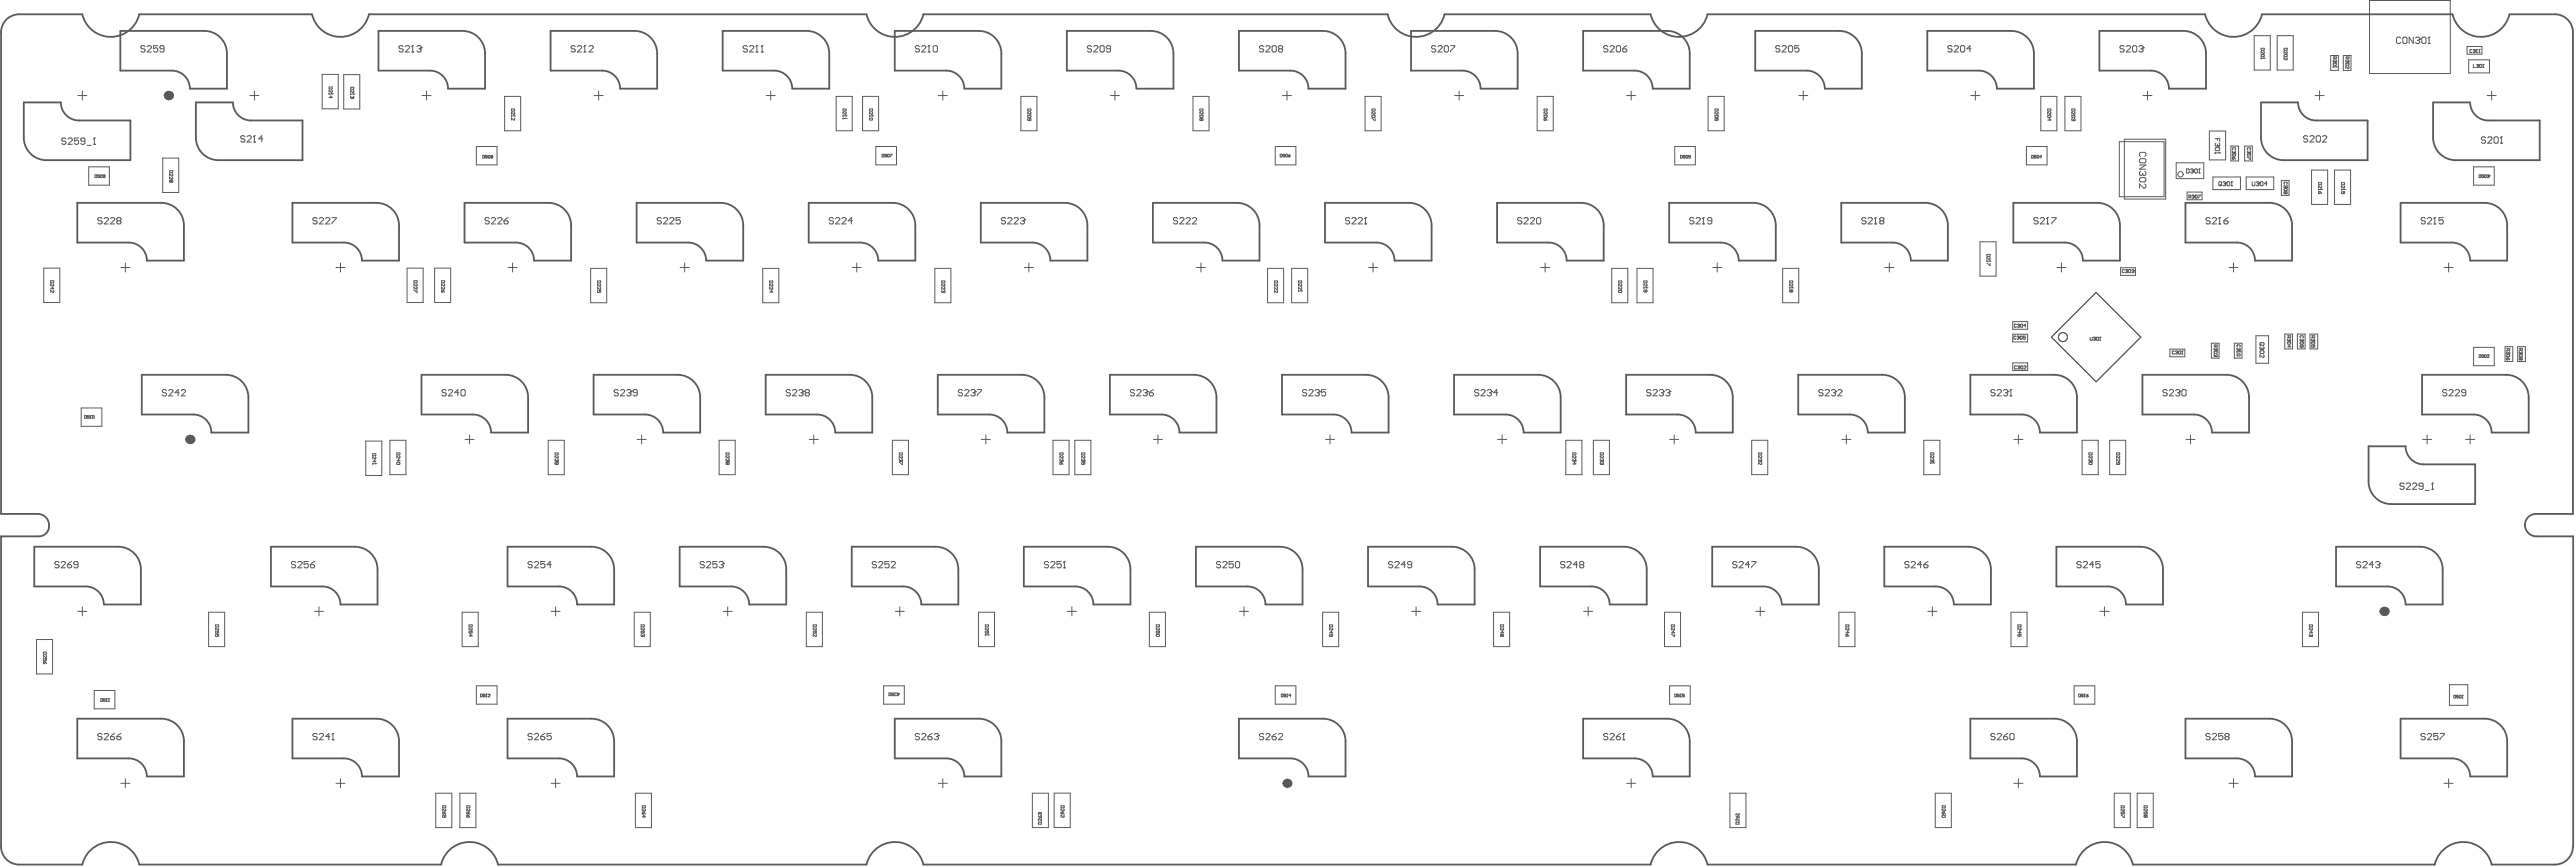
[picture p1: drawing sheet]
<svg xmlns="http://www.w3.org/2000/svg" width="949mm" height="320mm" viewBox="0 0 949 320" stroke-linecap="round" stroke-linejoin="round" font-family="sans-serif">
<g fill="none" stroke="#5a5a5a" stroke-width=".67">
<path d="M44.3 11.4h31a8.3 8.3 0 0 1 8.3 8.3v13h-13.6a6.7 6.7 0 0 0-6.7-6.7h-19zM139.5 11.4h30.9a8.3 8.3 0 0 1 8.4 8.3v13h-13.7a6.7 6.7 0 0 0-6.6-6.7h-19zM202.9 11.4h31a8.3 8.3 0 0 1 8.3 8.3v13h-13.7a6.7 6.7 0 0 0-6.6-6.7h-19zM266.3 11.4h31a8.3 8.3 0 0 1 8.3 8.3v13h-13.6a6.7 6.7 0 0 0-6.7-6.7h-19zM329.7 11.4h31a8.3 8.3 0 0 1 8.3 8.3v13h-13.6a6.7 6.7 0 0 0-6.7-6.7h-19zM393.2 11.4h30.9a8.3 8.3 0 0 1 8.3 8.3v13h-13.6a6.7 6.7 0 0 0-6.7-6.7h-18.9zM456.6 11.4h30.9a8.3 8.3 0 0 1 8.4 8.3v13h-13.7a6.7 6.7 0 0 0-6.6-6.7h-19zM520 11.4h31a8.3 8.3 0 0 1 8.3 8.3v13h-13.7a6.7 6.7 0 0 0-6.6-6.7h-19zM583.4 11.4h31a8.3 8.3 0 0 1 8.3 8.3v13h-13.6a6.7 6.7 0 0 0-6.7-6.7h-19zM646.8 11.4h31a8.3 8.3 0 0 1 8.3 8.3v13h-13.6a6.7 6.7 0 0 0-6.7-6.7h-19zM710.3 11.4h30.9a8.3 8.3 0 0 1 8.4 8.3v13h-13.7a6.7 6.7 0 0 0-6.7-6.7h-18.9zM773.7 11.4h31a8.3 8.3 0 0 1 8.3 8.3v13h-13.7a6.7 6.7 0 0 0-6.6-6.7h-19z"/>
<path d="M924.8 5.3a10.8 10.8 0 0 1-10.5 8.3 10.8 10.8 0 0 1-10.5-8.3h-70.2a10.8 10.8 0 0 1-10.5 8.3 10.8 10.8 0 0 1-10.5-8.3h-183.3a10.8 10.8 0 0 1-10.5 8.3 10.8 10.8 0 0 1-10.5-8.3h-76a10.8 10.8 0 0 1-10.4 8.3 10.8 10.8 0 0 1-10.5-8.3h-171.1a10.8 10.8 0 0 1-10.5 8.3 10.8 10.8 0 0 1-10.5-8.3h-183.3a10.8 10.8 0 0 1-10.5 8.3 10.8 10.8 0 0 1-10.5-8.3h-63.7a10.8 10.8 0 0 1-10.5 8.3 10.8 10.8 0 0 1-10.5-8.3h-23.3a6.7 6.7 0 0 0-6.6 6.6v177.5h13.5a4.1 4.1 0 0 1 4.2 4 4.1 4.1 0 0 1-3.8 4.3h-14M924.9 5.3h16.6a6.7 6.7 0 0 1 6.7 6.6v177.5h-13.6a4.1 4.1 0 0 0-4.1 4.3 4.1 4.1 0 0 0 4.2 4h13.6v114.3a6.8 6.8 0 0 1-6.8 6.7h-23.3a10.8 10.8 0 0 0-10.4-8.3 10.8 10.8 0 0 0-10.5 8.3h-111.3a10.8 10.8 0 0 0-10.5-8.3 10.8 10.8 0 0 0-10.4 8.3h-135.8a10.8 10.8 0 0 0-10.5-8.3 10.8 10.8 0 0 0-10.5 8.3h-268a10.8 10.8 0 0 0-10.5-8.3 10.8 10.8 0 0 0-10.5 8.3h-135.8a10.8 10.8 0 0 0-10.5-8.3 10.8 10.8 0 0 0-10.4 8.3h-111.3a10.8 10.8 0 0 0-10.5-8.3 10.8 10.8 0 0 0-10.5 8.3h-23.3a6.7 6.7 0 0 1-6.6-6.6v-114.3M8.8 37.8h13.6a6.7 6.7 0 0 0 6.7 6.6h19v14.7h-31a8.3 8.3 0 0 1-8.3-8.4zM72.2 37.8h13.6a6.7 6.7 0 0 0 6.7 6.6h19v14.7h-31a8.3 8.3 0 0 1-8.3-8.4zM833.2 37.8h13.7a6.7 6.7 0 0 0 6.6 6.6h19v14.7h-30.9a8.3 8.3 0 0 1-8.4-8.4zM896.7 37.8h13.6a6.7 6.7 0 0 0 6.7 6.6h18.9v14.7h-30.9a8.3 8.3 0 0 1-8.3-8.4zM28.5 74.8h31a8.3 8.3 0 0 1 8.3 8.3v13h-13.7a6.7 6.7 0 0 0-6.6-6.7h-19zM107.8 74.8h30.9a8.3 8.3 0 0 1 8.4 8.3v13h-13.7a6.7 6.7 0 0 0-6.7-6.7h-18.9zM171.2 74.8h31a8.3 8.3 0 0 1 8.3 8.3v13h-13.7a6.7 6.7 0 0 0-6.6-6.7h-19zM234.6 74.8h31a8.3 8.3 0 0 1 8.3 8.3v13h-13.7a6.7 6.7 0 0 0-6.6-6.7h-19zM298 74.8h31a8.3 8.3 0 0 1 8.3 8.3v13h-13.6a6.7 6.7 0 0 0-6.7-6.7h-19zM361.5 74.8h30.9a8.3 8.3 0 0 1 8.3 8.3v13h-13.6a6.7 6.7 0 0 0-6.7-6.7h-18.9z"/>
<path d="M424.9 74.8h30.9a8.3 8.3 0 0 1 8.4 8.3v13h-13.7a6.7 6.7 0 0 0-6.7-6.7h-18.9zM488.3 74.8h31a8.3 8.3 0 0 1 8.3 8.3v13h-13.7a6.7 6.7 0 0 0-6.6-6.7h-19zM551.7 74.8h31a8.3 8.3 0 0 1 8.3 8.3v13h-13.6a6.7 6.7 0 0 0-6.7-6.7h-19zM615.1 74.8h31a8.3 8.3 0 0 1 8.3 8.3v13h-13.6a6.7 6.7 0 0 0-6.7-6.7h-19zM678.6 74.8h30.9a8.3 8.3 0 0 1 8.3 8.3v13h-13.6a6.7 6.7 0 0 0-6.7-6.7h-18.9zM742 74.8h30.9a8.3 8.3 0 0 1 8.4 8.3v13h-13.7a6.7 6.7 0 0 0-6.6-6.7h-19zM805.4 74.8h31a8.3 8.3 0 0 1 8.3 8.3v13h-13.7a6.7 6.7 0 0 0-6.6-6.7h-19zM884.7 74.8h30.9a8.3 8.3 0 0 1 8.4 8.3v13h-13.7a6.7 6.7 0 0 0-6.6-6.7h-19zM52.3 138.2h30.9a8.3 8.3 0 0 1 8.3 8.3v13h-13.6a6.7 6.7 0 0 0-6.7-6.7h-18.9zM155.3 138.2h31a8.3 8.3 0 0 1 8.3 8.3v13h-13.6a6.7 6.7 0 0 0-6.7-6.7h-19zM218.8 138.2h30.9a8.3 8.3 0 0 1 8.3 8.3v13h-13.6a6.7 6.7 0 0 0-6.7-6.7h-18.9zM282.2 138.2h30.9a8.3 8.3 0 0 1 8.4 8.3v13h-13.7a6.7 6.7 0 0 0-6.6-6.7h-19z"/>
<path d="M345.6 138.2h31a8.3 8.3 0 0 1 8.3 8.3v13h-13.7a6.7 6.7 0 0 0-6.6-6.7h-19zM409 138.2h31a8.3 8.3 0 0 1 8.3 8.3v13h-13.6a6.7 6.7 0 0 0-6.7-6.7h-19zM472.4 138.2h31a8.3 8.3 0 0 1 8.3 8.3v13h-13.6a6.7 6.7 0 0 0-6.7-6.7h-19zM535.9 138.2h30.9a8.3 8.3 0 0 1 8.3 8.3v13h-13.6a6.7 6.7 0 0 0-6.7-6.7h-18.9zM599.3 138.2h30.9a8.3 8.3 0 0 1 8.4 8.3v13h-13.7a6.7 6.7 0 0 0-6.6-6.7h-19zM662.7 138.2h31a8.3 8.3 0 0 1 8.3 8.3v13h-13.7a6.7 6.7 0 0 0-6.6-6.7h-19zM726.1 138.2h31a8.3 8.3 0 0 1 8.3 8.3v13h-13.6a6.7 6.7 0 0 0-6.7-6.7h-19zM789.5 138.2h31a8.3 8.3 0 0 1 8.3 8.3v13h-13.6a6.7 6.7 0 0 0-6.7-6.7h-19zM892.6 138.2h31a8.3 8.3 0 0 1 8.3 8.3v13h-13.7a6.7 6.7 0 0 0-6.6-6.7h-19zM872.9 164.5h13.6a6.7 6.7 0 0 0 6.7 6.7h19v14.6h-31a8.3 8.3 0 0 1-8.3-8.3zM12.6 201.6h31a8.3 8.3 0 0 1 8.3 8.3v13h-13.6a6.7 6.7 0 0 0-6.7-6.7h-19zM99.8 201.6h31a8.3 8.3 0 0 1 8.3 8.3v13h-13.6a6.7 6.7 0 0 0-6.7-6.7h-19z"/>
<path d="M187 201.6h31a8.3 8.3 0 0 1 8.3 8.3v13h-13.6a6.7 6.7 0 0 0-6.7-6.7h-19zM250.5 201.6h30.9a8.3 8.3 0 0 1 8.4 8.3v13h-13.7a6.7 6.7 0 0 0-6.7-6.7h-18.9zM313.9 201.6h30.9a8.3 8.3 0 0 1 8.4 8.3v13h-13.7a6.7 6.7 0 0 0-6.6-6.7h-19zM377.3 201.6h31a8.3 8.3 0 0 1 8.3 8.3v13h-13.7a6.7 6.7 0 0 0-6.6-6.7h-19zM440.7 201.6h31a8.3 8.3 0 0 1 8.3 8.3v13h-13.6a6.7 6.7 0 0 0-6.7-6.7h-19zM504.2 201.6h30.9a8.3 8.3 0 0 1 8.3 8.3v13h-13.6a6.7 6.7 0 0 0-6.7-6.7h-18.9zM567.6 201.6h30.9a8.3 8.3 0 0 1 8.4 8.3v13h-13.7a6.7 6.7 0 0 0-6.7-6.7h-18.9zM631 201.6h31a8.3 8.3 0 0 1 8.3 8.3v13h-13.7a6.7 6.7 0 0 0-6.6-6.7h-19zM694.4 201.6h31a8.3 8.3 0 0 1 8.3 8.3v13h-13.7a6.7 6.7 0 0 0-6.6-6.7h-19zM757.8 201.6h31a8.3 8.3 0 0 1 8.3 8.3v13h-13.6a6.7 6.7 0 0 0-6.7-6.7h-19zM860.9 201.6h31a8.3 8.3 0 0 1 8.3 8.3v13h-13.7a6.7 6.7 0 0 0-6.6-6.7h-19zM28.5 264.9h31a8.3 8.3 0 0 1 8.3 8.4v12.9h-13.7a6.7 6.7 0 0 0-6.6-6.6h-19z"/>
<path d="M107.8 264.9h30.9a8.3 8.3 0 0 1 8.4 8.4v12.9h-13.7a6.7 6.7 0 0 0-6.7-6.6h-18.9zM187 264.9h31a8.3 8.3 0 0 1 8.3 8.4v12.9h-13.6a6.7 6.7 0 0 0-6.7-6.6h-19zM329.7 264.9h31a8.3 8.3 0 0 1 8.3 8.4v12.9h-13.6a6.7 6.7 0 0 0-6.7-6.6h-19zM456.6 264.9h30.9a8.3 8.3 0 0 1 8.4 8.4v12.9h-13.7a6.7 6.7 0 0 0-6.6-6.6h-19zM583.4 264.9h31a8.3 8.3 0 0 1 8.3 8.4v12.9h-13.6a6.7 6.7 0 0 0-6.7-6.6h-19zM726.1 264.9h31a8.3 8.3 0 0 1 8.3 8.4v12.9h-13.6a6.7 6.7 0 0 0-6.7-6.6h-19zM805.4 264.9h31a8.3 8.3 0 0 1 8.3 8.4v12.9h-13.7a6.7 6.7 0 0 0-6.6-6.6h-19zM884.7 264.9h30.9a8.3 8.3 0 0 1 8.4 8.4v12.9h-13.7a6.7 6.7 0 0 0-6.6-6.6h-19z"/>
</g>
<g fill="none" stroke="#5a5a5a" stroke-width=".37">
<path d="M53.5 17.2l-.4-.4h-.8l-.4 .4 .4 .8h.8l.4 .4-.4 .8h-.8l-.4-.4M54.2 17.2l.4-.4h.8l.4 .4v.4l-1.6 1.6h1.6M58.1 16.8h-1.5v1.2l.7-.4 .8 .4v.8l-.4 .4h-.7l-.4-.4M60.5 18h-1.2l-.4-.4 .4-.8h.8l.4 .4v1.6l-.4 .4h-.8l-.4-.4M148.6 17.2l-.4-.4h-.8l-.4 .8 .4 .4h.8l.4 .8-.4 .4h-.8l-.4-.4M149.4 17.2l.4-.4h.7l.4 .4v.4l-1.5 1.6h1.5M151.7 19.2h.8M152.1 16.8h.1M152.1 16.8v2.4M152.1 16.8l-.4 .4M153.6 17.2l.4-.4h.8l.4 .8M154.4 18h.4"/>
<path d="M154.8 18l.4 .4-.4 .8h-.8l-.4-.4M155.2 17.6h.1M155.2 17.6l-.4 .4M212 17.2l-.4-.4h-.8l-.3 .4 .3 .8h.8l.4 .4-.4 .8h-.8l-.3-.4M212.8 17.2l.4-.4h.8l.3 .4v.4l-1.5 1.6h1.5M215.1 19.2h.8M215.5 16.8h.1M215.5 16.8v2.4M215.5 16.8l-.4 .4M217.1 17.2l.3-.4h.8l.4 .4v.4l-1.5 1.6h1.5M275.4 17.2l-.4-.4h-.7l-.4 .8 .4 .4h.7l.4 .8-.4 .4h-.7l-.4-.4M276.2 17.2l.4-.4h.8l.4 .4v.4l-1.6 1.6h1.6"/>
<path d="M278.5 19.2h.8M278.9 16.8h.1M278.9 16.8v2.4M278.9 16.8l-.4 .4M280.5 19.2h.8M280.9 16.8h.1M280.9 16.8l-.4 .4M280.9 16.8v2.4M338.9 17.2l-.4-.4h-.8l-.4 .4 .4 .8h.8l.4 .4-.4 .8h-.8l-.4-.4M339.6 17.2l.4-.4h.8l.4 .4v.4l-1.6 1.6h1.6M342 19.2h.7M342.4 16.8h.1"/>
<path d="M342.4 16.8v2.4M342.4 16.8l-.4 .4M344.3 16.8h.8l.4 .4v1.6l-.4 .4h-.8l-.4-.4v-1.6zM402.3 17.2l-.4-.4h-.8l-.4 .4 .4 .8h.8l.4 .4-.4 .8h-.8l-.4-.4M403.1 17.2l.3-.4h.8l.4 .4v.4l-1.5 1.6h1.5M405.4 17.2l.4-.4h.7l.4 .4v1.6l-.4 .4h-.7l-.4-.4zM409.3 18h-1.2l-.4-.4 .4-.8h.8l.4 .4v1.6l-.4 .4h-.8l-.4-.4M465.7 17.2l-.4-.4h-.8l-.4 .4 .4 .8h.8l.4 .4-.4 .8h-.8l-.4-.4M466.5 17.2l.4-.4h.7l.4 .4v.4l-1.5 1.6h1.5M468.8 17.2l.4-.4h.8l.4 .4v1.6l-.4 .4h-.8l-.4-.4zM471.5 18l-.4-.4 .4-.8h.8l.4 .4-.4 .8M471.5 18h.8"/>
<path d="M471.5 18l-.4 .4 .4 .8h.8l.4-.4-.4-.8M529.1 17.2l-.4-.4h-.7l-.4 .8 .4 .4h.7l.4 .8-.4 .4h-.7l-.4-.4M529.9 17.2l.4-.4h.8l.3 .4v.4l-1.5 1.6h1.5M532.2 17.2l.4-.4h.8l.4 .4v1.6l-.4 .4h-.8l-.4-.4zM534.6 16.8h1.5v.4l-1.5 1.6v.4M592.5 17.2l-.3-.4h-.8l-.4 .8 .4 .4h.8l.3 .8-.3 .4h-.8l-.4-.4M593.3 17.2l.4-.4h.8l.4 .4v.4l-1.6 1.6h1.6M595.6 17.2l.4-.4h.8l.4 .4v1.6l-.4 .4h-.8l-.4-.4zM598 18h1.1l.4 .8-.4 .4h-.7l-.4-.4zM599.5 16.8l-1.5 1.2M656 17.2l-.4-.4h-.8l-.4 .8 .4 .4h.8l.4 .8-.4 .4h-.8l-.4-.4M656.7 17.2l.4-.4h.8l.4 .4v.4l-1.6 1.6h1.6"/>
<path d="M659.1 17.2l.4-.4h.7l.4 .4v1.6l-.4 .4h-.7l-.4-.4zM663 16.8h-1.6v1.2l.8-.4 .8 .4v.8l-.4 .4h-.8l-.4-.4M719.4 17.2l-.4-.4h-.8l-.4 .4 .4 .8h.8l.4 .4-.4 .8h-.8l-.4-.4M720.2 17.2l.3-.4h.8l.4 .4v.4l-1.5 1.6h1.5M722.5 17.2l.4-.4h.8l.3 .4v1.6l-.3 .4h-.8l-.4-.4zM726.4 18h-1.6l1.2-1.2v2.4M782.8 17.2l-.4-.4h-.8l-.4 .8 .4 .4h.8l.4 .8-.4 .4h-.8l-.4-.4M783.6 17.2l.4-.4h.7l.4 .4v.4l-1.5 1.6h1.5M785.9 17.2l.4-.4h.8l.4 .4v1.6l-.4 .4h-.8l-.4-.4zM788.2 17.2l.4-.4h.8l.4 .8M789 18h.4M789.4 18l.4 .4-.4 .8h-.8l-.4-.4"/>
<path d="M789.8 17.6h.1M789.8 17.6l-.4 .4M830.7 13.1h6v12.7h-6zM833.3 17.8h1.1v.6l-.9 .2zM834.2 19l.2 .2-.2 .5-.9-.7v.7M839.2 13.1h5.9v12.7h-5.9zM841.7 17.8h1.2v.6l-1 .2zM842.7 19l.2 .2-.2 .5-1-.7v.7M873.2 .2h29.8v26.9h-29.8zM884.7 14.1l-.4-.4h-.7l-.4 .4v1.5l.4 .4h.7l.4-.4M885.5 14.1l.4-.4h.8l.3 .4v1.5l-.3 .4h-.8l-.4-.4zM889.4 13.7v2.3l-1.6-2.3v2.3"/>
<path d="M890.2 14.1l.3-.4h.8l.4 .8M890.9 14.9h.4M891.3 14.9l.4 .3-.4 .8h-.8l-.3-.4M891.7 14.5h.1M891.7 14.5l-.4 .4M892.5 14.1l.4-.4h.8l.3 .4v1.5l-.3 .4h-.8l-.4-.4zM894.8 16h.8M895.2 13.7h.1M895.2 13.7v2.3M895.2 13.7l-.4 .4M909.2 17.1h5.5v2.9h-5.5zM911 18.4l-.2-.2-.6 .2v.8l.2 .2 .6-.2"/>
<path d="M911.4 18.4l.6-.2 .2 .4M911.8 18.8h.2M912 18.8l.2 .2-.2 .4-.6-.2M912.2 18.6h.1M912.2 18.6l-.2 .2M912.6 19.4h.3M912.8 18.2h.1M912.8 18.2v1.2M912.8 18.2l-.2 .2M913.5 19.4h.4M913.7 18.2h.1M913.7 18.2v1.2"/>
<path d="M913.7 18.2l-.2 .2M28.7 35.2h3.3M30.3 33.6v3.3M60.4 35.2h3.3M62.1 33.6v3.3M92.1 35.2h3.3M93.8 33.6v3.3M118.7 27.4h6v12.7h-6zM121.3 32.1h1.1v.6l-.9 .2zM121.3 34.4v.4M121.3 34.6h1.1M121.3 36h1.1l-.5-.6v.8"/>
<path d="M122.2 33.2l.2 .2-.2 .6-.9-.8v.8M122.2 34.4l.2 .2M122.4 34.6h.1M126.7 27.5h5.9v12.7h-5.9zM129.2 32.2h1.2v.5l-1 .2zM129.2 34.7h1.2M129.2 34.5v.4M129.4 35.5l-.2 .5 .2 .2 .4-.2M129.8 36l.2 .2M129.8 35.8v.2M130 36.2h.1M130.2 33.3l.2 .2-.2 .6-1-.8v.8"/>
<path d="M130.2 35.5l.2 .5-.4 .2M130.2 34.5l.2 .2M130.4 34.7h.1M155.5 35.2h3.4M157.2 33.6v3.3M186 35.5h5.9v12.7h-5.9zM218.9 35.2h3.4M220.6 33.6v3.3M282.4 35.2h3.3M284 33.6v3.3M308.1 35.5h6v12.7h-6zM317.9 35.5h5.9v12.7h-5.9z"/>
<path d="M345.8 35.2h3.3M347.4 33.6v3.3M376.2 35.5h5.9v12.7h-5.9zM409.2 35.2h3.3M410.9 33.6v3.3M439.6 35.5h6v12.7h-6zM472.6 35.2h3.4M474.3 33.6v3.3M503.1 35.5h5.9v12.7h-5.9zM536 35.2h3.4M537.7 33.6v3.3M566.5 35.5h5.9v12.7h-5.9z"/>
<path d="M599.5 35.2h3.3M601.1 33.6v3.3M629.5 35.5h5.9v12.7h-5.9zM662.9 35.2h3.3M664.6 33.6v3.3M726.3 35.2h3.3M728 33.6v3.3M752.1 35.5h5.9v12.7h-5.9zM761 35.5h5.9v12.7h-5.9zM789.7 35.2h3.4M791.4 33.6v3.3M833.3 21.3v.4"/>
<path d="M833.3 21.5h1.1M833.5 20.1h.7l.2 .6-.9 .2-.2-.2zM834.2 21.3l.2 .2M834.4 21.5h.1M841.9 20.1h.8l.2 .6-1 .2-.2-.2zM842.7 21.3l.2 .2-.2 .6-1-.8v.8M853.2 35.2h3.3M854.8 33.6v3.3M858.9 20.5h2.8v5.4h-2.8zM859.8 21h1.2v.6l-.6 .2-.2-.8M859.8 23.5l1-.2 .2 .6-1 .2zM859.8 24.5v.4"/>
<path d="M859.8 24.7h1.2M860 22.1l-.2 .6 .2 .2 .4-.2M860.2 21.4l-.4 .4M860.4 22.7l.2 .2M860.4 22.5v.2M860.6 22.9h.1M860.8 22.1l.2 .6-.4 .2M860.8 24.5l.2 .2M861 24.7h.1M863.6 20.5h2.8v5.4h-2.8zM864.5 21h1.2v.6l-.6 .2-.2-.8M864.5 23.5l1-.2 .2 .6-1 .2z"/>
<path d="M864.7 22.1l-.2 .6 .2 .2 .4-.2M864.9 21.4l-.4 .4M865.1 22.7l.2 .2M865.1 22.5v.2M865.3 22.9h.1M865.5 22.1l.2 .6-.4 .2M865.5 24.5l.2 .2-.2 .5-1-.7v.7M909.8 22.1h7.6v4.8h-7.6zM911.5 23.7v1.2h.8M912.7 23.9l.5-.2 .2 .4M913 24.3h.2M913.2 24.3l.2 .2-.2 .4-.5-.2"/>
<path d="M913.4 24.1h.1M913.4 24.1l-.2 .2M913.8 23.9l.2-.2 .6 .2-.2 1-.6-.2zM915 24.9h.4M915.2 23.7h.1M915.2 23.7v1.2M915.2 23.7l-.2 .2M916.6 35.2h3.3M918.2 33.6v3.3M24.3 51.3l-.4-.4h-.8l-.3 .8 .3 .3h.8l.4 .8-.4 .4h-.8l-.3-.4M25.1 51.3l.4-.4h.7l.4 .4v.4l-1.5 1.5h1.5M29 50.9h-1.6v1.1l.8-.3 .8 .3v.8l-.4 .4h-.8l-.4-.4"/>
<path d="M31.3 52h-1.2l-.4-.3 .4-.8h.8l.4 .4v1.5l-.4 .4h-.8l-.4-.4M32.1 53.6h1.5M34.4 53.2h.8M34.8 50.9h.1M34.8 50.9v2.3M34.8 50.9l-.4 .4M60 58.3h5.9v12.7h-5.9zM90.3 50.4l-.4-.4h-.8l-.4 .4 .4 .8h.8l.4 .4-.4 .8h-.8l-.4-.4M91 50.4l.4-.4h.8l.4 .4v.4l-1.6 1.6h1.6M93.4 52.4h.7M93.8 50h.1M93.8 50v2.4"/>
<path d="M93.8 50l-.4 .4M96.9 51.2h-1.6l1.2-1.2v2.4M175.6 54h7.6v6.8h-7.6zM177.9 57.3l.7 .1-.2 .9h-.5zM179.6 57.3h-.7v.5h.7l-.2 .5-.5-.2M179.9 57.4h.7l-.2 .9-.5-.2zM181.1 57.8v.5l.5-.2-.2-.3M181.1 57.8v-.5l.5 .1-.2 .4M181.1 57.8h.3M188.5 40.2h1.2v.6l-1 .2zM188.5 42.7h1.2M188.5 42.5v.4"/>
<path d="M189.5 41.4l.2 .1-.2 .6-1-.7v.7M189.5 43.5l.2 .2-.2 .6-1-.8v.8M189.5 42.5l.2 .2M189.7 42.7h.1M310.7 40.2h1.2v.6l-1 .2zM310.7 43.7h1.2M310.7 42.7h1.2M310.7 42.5v.4M310.7 43.5v.4M311.7 41.4l.2 .1-.2 .6-1-.7v.7M311.7 42.5l.2 .2M311.7 43.5l.2 .2"/>
<path d="M311.9 42.7h.1M311.9 43.7h.1M320.4 40.2h1.2v.6l-1 .2zM320.4 42.5v.4M320.4 42.7h1.2M320.6 43.5h.8l.2 .6-1 .2-.2-.2zM321.4 41.4l.2 .1-.2 .6-1-.7v.7M321.4 42.5l.2 .2M321.6 42.7h.1M322.8 54h7.6v6.8h-7.6zM325.1 56.9l.6 .1-.1 .9h-.5zM326.7 56.9h-.6v.5h.6l-.1 .5-.5-.2"/>
<path d="M327.1 57h.6l-.1 .9-.5-.2zM328.1 56.9h.6l-.6 1M378.8 40.2h1.1v.6l-.9 .2zM378.8 42.7l.9-.2 .2 .6-.9 .2zM379 43.7l-.2 .2 .2 .6h.7l.2-.6-.4-.2-.2 .8M379.7 41.4l.2 .1-.2 .6-.9-.7v.7M442.2 40.2h1.1v.6l-.9 .2zM442.2 42.7l.9-.2 .2 .6-.9 .2zM442.8 43.9l-.2-.2-.4 .2 .2 .6 .4-.2M442.8 43.9l.2-.2 .3 .2-.2 .6-.3-.2M442.8 43.9v.4M443.1 41.4l.2 .1-.2 .6-.9-.7v.7"/>
<path d="M470 54h7.6v6.8h-7.6zM471.8 56.9l.6 .1-.1 .9h-.5zM473.4 56.9h-.6v.5h.6l-.1 .5-.5-.2M473.8 57h.6l-.1 .9-.5-.2zM474.8 57.4h.5l.1 .3-.5 .2zM475.4 56.9l-.6 .5M505.6 40.2h1.2v.6l-1 .2zM505.6 43.7l1 .8h.2v-.8M505.6 42.7l1-.2 .2 .6-1 .2zM506.6 41.4l.2 .1-.2 .6-1-.7v.7M569 40.2h1.2v.6l-1 .2zM569 42.7l1-.2 .2 .6-1 .2z"/>
<path d="M569.2 43.7h.4l-.2 .8-.4-.2zM569.6 43.7l.6 .8M570 41.4l.2 .1-.2 .6-1-.7v.7M617.2 54h7.6v6.8h-7.6zM619.3 57.3l.7 .1-.2 .9h-.5zM621 57.3h-.7v.5h.7l-.2 .5-.5-.2M621.3 57.4h.7l-.2 .9-.5-.2zM623 57.3h-.7v.5l.5-.2 .2 .5h-.7M632 40.2h1.2v.6l-1 .2zM632 42.7l1-.2 .2 .6-1 .2zM632.2 43.7l-.2 .2 .2 .6 .6-.2-.2-.6h.6v.8M633 41.4l.2 .1-.2 .6-1-.7v.7"/>
<path d="M746.8 54h7.6v6.8h-7.6zM748.7 57.3l.7 .1-.2 .9h-.5zM750.4 57.3h-.7v.5h.7l-.2 .5-.5-.2M750.7 57.4h.7l-.2 .9-.5-.2zM752.4 57.8h-.7l.5-.5v1M754.6 40.2h1.2v.6l-1 .2zM754.6 42.7l1-.2 .2 .6-1 .2zM754.6 44.3h1.2l-.6-.6v.8M755.6 41.4l.2 .1-.2 .6-1-.7v.7M763.5 40.2h1.2v.6l-1 .2zM763.5 42.7l1-.2 .2 .6-1 .2zM763.7 43.7l-.2 .6 .2 .2 .4-.2"/>
<path d="M764.1 44.3l.2 .2M764.1 44.1v.2M764.3 44.5h.1M764.5 41.4l.2 .1-.2 .6-1-.7v.7M764.5 43.7l.2 .6-.4 .2M781 52.2h16.5v20.3h-16.5zM782.9 51.3h15.2v22.1h-15.2zM788.5 58.9l.3-.4h1.6l.4 .4v.8l-.4 .3h-1.6l-.3-.3zM788.8 57.7l-.3-.4v-.7l.3-.4h1.6l.4 .4v.7l-.4 .4M814.2 48.3h6v10.7h-6zM816.4 54.7l.2-.3h1.1l.3 .9-.3 .2h-1.1zM816.4 51.1h1.6v1.1"/>
<path d="M816.4 56.4h1.6M816.4 56.1v.5M816.6 52.8l-.2 .8 .2 .3 .6-.3M817.2 51.1v.5M817.2 53.3v.3M817.2 53.6l.3 .3M817.5 53.9h.1M817.7 52.8l.3 .8-.5 .3M817.7 56.1l.3 .3M818 56.4h.1M822.1 53.8h2.9v5.5h-2.9zM822.7 58.2l.6-.2v.5l-.4 .2z"/>
<path d="M822.9 55.3l-.2-.2 .2-.6h.8l.2 .2-.2 .6M822.9 56.8h.8l.2 .6-1 .2-.2-.2zM822.9 55.6l-.2 .6 .2 .2 .4-.2M823.3 56.2l.2 .2M823.3 56v.2M823.3 58l.6 .7M823.5 56.4h.1M823.7 55.6l.2 .6-.4 .2M827.2 53.8h2.8v5.5h-2.8zM828.2 58l1 .7h.2v-.7M828.4 56.8h.8l.2 .6-1 .2-.2-.2zM828.4 55.3l-.2-.2 .2-.6h.8l.2 .2-.2 .6"/>
<path d="M828.4 55.6l-.2 .6 .2 .2 .4-.2M828.8 56.2l.2 .2M828.8 56v.2M829 56.4h.1M829.2 55.6l.2 .6-.4 .2M850.5 50.4l-.4-.4h-.8l-.4 .4 .4 .8h.8l.4 .4-.4 .8h-.8l-.4-.4M851.2 50.4l.4-.4h.8l.4 .4v.4l-1.6 1.6h1.6M853.6 50.4l.4-.4h.7l.4 .4v1.6l-.4 .4h-.7l-.4-.4zM855.9 50.4l.4-.4h.8l.4 .4v.4l-1.6 1.6h1.6M916 50.8l-.4-.3h-.8l-.3 .3 .3 .8h.8l.4 .4-.4 .8h-.8l-.3-.4M916.8 50.8l.4-.3h.7l.4 .3v.4l-1.5 1.6h1.5M919.1 50.8l.4-.3h.8l.4 .3v1.6l-.4 .4h-.8l-.4-.4z"/>
<path d="M921.4 52.8h.8M921.8 50.5h.1M921.8 50.5v2.3M921.8 50.5l-.4 .3M32.7 61.5h7.6v6.8h-7.6zM35 64.5l.7 .1-.2 .9h-.5zM36.7 64.5h-.7v.5h.7l-.2 .5-.5-.2M37 64.6h.7l-.2 .9-.5-.2zM38.7 65l-.7-.2 .2-.3 .5 .1v.7h-.7M62.5 62.9h1.2v.6l-1 .2zM63.1 66.6l.2-.2 .4 .2-.2 .6-.4-.2M63.1 66.6l-.2-.2-.4 .2 .2 .6 .4-.2"/>
<path d="M63.1 66.6v.4M63.5 64.1l.2 .2-.2 .6-1-.8v.8M63.5 65.3l.2 .1-.2 .6-1-.7v.7M788.5 60.8h2.3l-2.3 1.6h2.3M788.5 65.9l.3-.4h1.6l.4 .4v.7l-.4 .4h-1.6l-.3-.4zM788.8 63.2l-.3 .3v.8l.3 .4 .8-.4M789.6 64.3l.4 .4M789.6 63.9v.4M790 64.7h.1M790.4 63.2l.4 .3v.8l-.8 .4M790.4 67.8l.4 .4v.8l-.4 .4h-.4l-1.5-1.6v1.6M802 60h10.1v5.8h-10.1z"/>
<path d="M805.8 62.3l1 .2v1l-.3 .3h-.7zM806 70.8h5.5v2.8h-5.5zM806.6 72.7h.6l.2-.6-.8-.2v1.2M807 72.7l.4 .4M807.3 62.5l.7-.2 .3 .5M807.8 63h.2M807.8 72.1l.6-.2 .2 .4M808 63l.3 .3-.3 .5-.7-.3M808.2 72.5h.2M808.3 62.8h.1M808.3 62.8l-.3 .2M808.4 72.5l.2 .2-.2 .4-.6-.2"/>
<path d="M808.6 72.3h.1M808.6 72.3l-.2 .2M808.8 62.5l.2-.2 .8 .2v1l-.3 .3-.7-.3zM809 72.1l.2-.2 .5 .2-.1 1-.6-.2zM810.1 71.9h.8l-.8 1.2M810.3 63.8h.5M810.5 62.3h.1M810.5 62.3v1.5M810.5 62.3l-.2 .2M815.5 65.2h10.2v4.7h-10.2zM817.7 67.2l.3-.2 .7 .2v1l-.2 .3-.8-.3zM818.2 68l.5 .5"/>
<path d="M819.2 67.2l.8-.2 .2 .5M819.7 67.7h.3M820 67.7l.2 .3-.2 .5-.8-.3M820.2 67.5h.1M820.2 67.5l-.2 .2M820.7 67.2l.3-.2 .7 .2v1l-.2 .3-.8-.3zM822.2 68.5h.5M822.5 67h.1M822.5 67v1.5M822.5 67l-.3 .2M827.8 65.2h10.1v4.7h-10.1zM830 67v1.2l.2 .3 .8-.3v-1.2"/>
<path d="M831.5 67.2l.7-.2 .3 .5M832 67.7h.2M832.2 67.7l.3 .3-.3 .5-.7-.3M832.5 67.5h.1M832.5 67.5l-.3 .2M833 67.2l.2-.2 .8 .2v1l-.3 .3-.7-.3zM835.5 67.7h-1l.7-.7v1.5M840.7 66.5h2.9v5.5h-2.9zM841.9 67.9l-.2-.2 .2-.5h.8l.2 .1-.2 .6M841.9 69.5h.8l.2 .6-1 .2-.2-.2zM841.9 68.3l-.2 .6 .2 .2 .4-.2M842.3 70.8l.2-.2 .4 .2-.2 .6-.4-.2"/>
<path d="M842.3 70.8l-.2-.2-.4 .2 .2 .6 .4-.2M842.3 68.9l.2 .2M842.3 68.7v.2M842.3 70.8v.4M842.5 69.1h.1M842.7 68.3l.2 .6-.4 .2M851.9 62.7h5.9v12.7h-5.9zM854.4 67.3h1.2v.6l-1 .2zM854.4 69.7v.4M854.4 69.9h1.2M854.6 70.6h.4l-.2 .8-.4-.2zM855 70.6l.6 .8"/>
<path d="M855.4 68.5l.2 .2-.2 .6-1-.8v.8M855.4 69.7l.2 .2M855.6 69.9h.1M860.3 62.7h6v12.7h-6zM862.9 67.3h1.1v.6l-.9 .2zM862.9 69.7v.4M862.9 69.9h1.1M863.1 70.6l-.2 .2 .2 .6 .5-.2-.1-.6h.5v.8M863.8 68.5l.2 .2-.2 .6-.9-.8v.8M863.8 69.7l.2 .2M864 69.9h.1M911.6 61.5h7.6v6.8h-7.6z"/>
<path d="M913.6 64.5l.7 .1-.2 .9h-.5zM915.3 64.5h-.7v.5h.7l-.2 .5-.5-.2M915.6 64.6h.7l-.2 .9-.5-.2zM916.6 64.6l.5-.1 .2 .3M916.9 65h.2M917.1 65v.5l-.5-.2M917.3 64.8h.1M917.3 64.8l-.2 .2M16.1 98.8h5.9v12.7h-5.9zM37.6 80.6l-.4-.4h-.8l-.3 .8 .3 .4h.8l.4 .8-.4 .4h-.8l-.3-.4M38.4 80.6l.4-.4h.7l.4 .4v.4l-1.5 1.6h1.5M40.7 80.6l.4-.4h.8l.4 .4v.4l-1.6 1.6h1.6"/>
<path d="M43.4 81.4l-.4-.4 .4-.8h.8l.4 .4-.4 .8M43.4 81.4h.8M43.4 81.4l-.4 .4 .4 .8h.8l.4-.4-.4-.8M44.5 98.6h3.4M46.2 96.9v3.4M116.9 80.6l-.4-.4h-.8l-.4 .4 .4 .8h.8l.4 .4-.4 .8h-.8l-.4-.4M117.7 80.6l.3-.4h.8l.4 .4v.4l-1.5 1.6h1.5M120 80.6l.4-.4h.8l.3 .4v.4l-1.5 1.6h1.5M122.3 80.2h1.6v.4l-1.6 1.6v.4M123.8 98.6h3.3M125.5 96.9v3.4M150 98.8h5.9v12.7h-5.9z"/>
<path d="M160.2 98.8h5.9v12.7h-5.9zM180.3 80.6l-.4-.4h-.8l-.3 .4 .3 .8h.8l.4 .4-.4 .8h-.8l-.3-.4M181.1 80.6l.4-.4h.7l.4 .4v.4l-1.5 1.6h1.5M183.4 80.6l.4-.4h.8l.4 .4v.4l-1.6 1.6h1.6M185.7 81.4h1.2l.4 .8-.4 .4h-.8l-.4-.4zM187.2 98.6h3.4M187.3 80.2l-1.6 1.2M188.9 96.9v3.4M217.7 98.9h5.9v12.7h-5.9zM243.7 80.6l-.4-.4h-.7l-.4 .8 .4 .4h.7l.4 .8-.4 .4h-.7l-.4-.4M244.5 80.6l.4-.4h.8l.4 .4v.4l-1.6 1.6h1.6M246.8 80.6l.4-.4h.8l.4 .4v.4l-1.6 1.6h1.6"/>
<path d="M250.7 98.6h3.3M250.7 80.2h-1.5v1.2l.7-.4 .8 .4v.8l-.4 .4h-.8l-.3-.4M252.3 96.9v3.4M281.1 98.9h5.9v12.7h-5.9zM307.1 80.6l-.3-.4h-.8l-.4 .8 .4 .4h.8l.3 .8-.3 .4h-.8l-.4-.4M307.9 80.6l.4-.4h.8l.4 .4v.4l-1.6 1.6h1.6M310.3 80.6l.3-.4h.8l.4 .4v.4l-1.5 1.6h1.5M314.1 98.6h3.3M314.1 81.4h-1.5l1.1-1.2v2.4M315.7 96.9v3.4M344.5 98.9h5.9v12.7h-5.9zM370.6 80.6l-.4-.4h-.8l-.4 .8 .4 .4h.8l.4 .8-.4 .4h-.8l-.4-.4"/>
<path d="M371.3 80.6l.4-.4h.8l.4 .4v.4l-1.6 1.6h1.6M373.7 80.6l.4-.4h.7l.4 .4v.4l-1.5 1.6h1.5M376 80.6l.4-.4h.8l.4 .8M376.8 81.4h.4M377.2 81.4l.4 .4-.4 .8h-.8l-.4-.4M377.5 98.6h3.3M377.6 81h.1M377.6 81l-.4 .4M379.2 96.9v3.4M434 80.6l-.4-.4h-.8l-.4 .4 .4 .8h.8l.4 .4-.4 .8h-.8l-.4-.4M434.8 80.6l.4-.4h.7l.4 .4v.4l-1.5 1.6h1.5M437.1 80.6l.4-.4h.8l.3 .4v.4l-1.5 1.6h1.5"/>
<path d="M439.4 80.6l.4-.4h.8l.4 .4v.4l-1.6 1.6h1.6M440.9 98.6h3.3M442.6 96.9v3.4M467.1 98.9h5.9v12.7h-5.9zM476 98.9h5.9v12.7h-5.9zM497.4 80.6l-.4-.4h-.8l-.3 .8 .3 .4h.8l.4 .8-.4 .4h-.8l-.3-.4M498.2 80.6l.4-.4h.8l.3 .4v.4l-1.5 1.6h1.5M500.5 80.6l.4-.4h.8l.4 .4v.4l-1.6 1.6h1.6M502.8 82.6h.8M503.2 80.2h.1M503.2 80.2v2.4M503.2 80.2l-.4 .4"/>
<path d="M504.3 98.6h3.4M506 96.9v3.4M560.8 80.6l-.4-.4h-.7l-.4 .8 .4 .4h.7l.4 .8-.4 .4h-.7l-.4-.4M561.6 80.6l.4-.4h.8l.4 .4v.4l-1.6 1.6h1.6M563.9 80.6l.4-.4h.8l.4 .4v.4l-1.6 1.6h1.6M566.3 80.6l.4-.4h.7l.4 .4v1.6l-.4 .4h-.7l-.4-.4zM567.8 98.6h3.3M569.4 96.9v3.4M594 98.9h5.9v12.7h-5.9zM603.3 98.9h5.9v12.7h-5.9zM624.3 80.6l-.4-.4h-.8l-.4 .8 .4 .4h.8l.4 .8-.4 .4h-.8l-.4-.4M625 80.6l.4-.4h.8l.4 .4v.4l-1.6 1.6h1.6"/>
<path d="M627.4 82.6h.7M627.7 80.2h.1M627.7 80.2v2.4M627.7 80.2l-.3 .4M630.9 81.4h-1.2l-.4-.4 .4-.8h.8l.4 .4v1.6l-.4 .4h-.8l-.4-.4M631.2 98.6h3.3M632.8 96.9v3.4M657 98.9h5.9v12.7h-5.9zM687.7 80.6l-.4-.4h-.8l-.4 .8 .4 .4h.8l.4 .8-.4 .4h-.8l-.4-.4M688.4 80.6l.4-.4h.8l.4 .4v.4l-1.6 1.6h1.6M690.8 82.6h.8M691.2 80.2h.1"/>
<path d="M691.2 80.2v2.4M691.2 80.2l-.4 .4M693.1 81.4l-.4-.4 .4-.8h.8l.4 .4-.4 .8M693.1 81.4h.8M693.1 81.4l-.4 .4 .4 .8h.8l.4-.4-.4-.8M694.6 98.6h3.3M696.3 96.9v3.4M729.7 89.1h5.9v12.7h-5.9zM732.2 93.8h1.2v.6l-1 .2zM732.2 96.1v.4M732.2 97.1l1 .7h.2v-.7M732.2 96.3h1.2"/>
<path d="M733.2 94.9l.2 .2-.2 .6-1-.8v.8M733.2 96.1l.2 .2M733.4 96.3h.1M751.1 80.6l-.4-.4h-.8l-.4 .8 .4 .4h.8l.4 .8-.4 .4h-.8l-.4-.4M751.9 80.6l.4-.4h.7l.4 .4v.4l-1.5 1.6h1.5M754.2 82.6h.8M754.6 80.2h.1M754.6 80.2v2.4M754.6 80.2l-.4 .4M756.1 80.2h1.6v.4l-1.6 1.6v.4M758 98.6h3.4M759.7 96.9v3.4"/>
<path d="M781.5 98.7h5.5v2.8h-5.5zM782.9 99.6l-.2-.2-.6 .2v.7l.2 .2 .6-.2M783.3 99.6l.6-.2 .2 .4M783.7 100h.2M783.9 100l.2 .1-.2 .4-.6-.2M784.1 99.8h.1M784.1 99.8l-.2 .2M784.4 99.6l.2-.2 .6 .2-.2 .9-.6-.2zM785.6 99.6l.6-.2 .2 .4M786 100h.2M786.2 100l.2 .1-.2 .4-.6-.2M786.4 99.8h.1"/>
<path d="M786.4 99.8l-.2 .2M814.5 80.6l-.4-.4h-.8l-.3 .8 .3 .4h.8l.4 .8-.4 .4h-.8l-.3-.4M815.3 80.6l.4-.4h.8l.3 .4v.4l-1.5 1.6h1.5M817.6 82.6h.8M818 80.2h.1M818 80.2l-.4 .4M818 80.2v2.4M819.6 81.4h1.1l.4 .8-.4 .4h-.8l-.3-.4zM821.1 80.2l-1.5 1.2M821.4 98.6h3.4M823.1 96.9v3.4M893.8 80.6l-.4-.4h-.8l-.4 .8 .4 .4h.8l.4 .8-.4 .4h-.8l-.4-.4"/>
<path d="M894.6 80.6l.4-.4h.7l.4 .4v.4l-1.5 1.6h1.5M896.9 82.6h.8M897.3 80.2h.1M897.3 80.2v2.4M897.3 80.2l-.4 .4M900.4 80.2h-1.6v1.2l.8-.4 .8 .4v.8l-.4 .4h-.8l-.4-.4M900.7 98.6h3.4M902.4 96.9v3.4M18.6 103.5h1.2v.6l-1 .2zM18.6 106.4h1.2l-.6-.6v.8M19.6 104.7l.2 .2-.2 .5-1-.7v.7M19.6 107l.2 .2-.2 .6-1-.8v.8"/>
<path d="M152.6 103.5h1.1v.6l-1 .2zM152.6 107l.9 .8h.2v-.8M153.5 104.7l.2 .2-.2 .5-.9-.7v.7M153.5 105.8l.2 .2-.2 .6-.9-.8v.8M162.7 103.5h1.2v.6l-1 .2zM162.7 107.2l.6-.2v.6l-.4 .2zM163.3 107l.6 .8M163.7 104.7l.2 .2-.2 .5-1-.7v.7M163.7 105.8l.2 .2-.2 .6-1-.8v.8M220.2 103.6h1.2v.6l-1 .2zM220.4 107.1l-.2 .2 .2 .5 .6-.2-.2-.5h.6v.7M221.2 104.7l.2 .2-.2 .6-1-.8v.8"/>
<path d="M221.2 105.9l.2 .2-.2 .6-1-.8v.8M283.6 103.6h1.2v.6l-1 .2zM283.6 107.6h1.2l-.6-.5v.7M284.6 104.7l.2 .2-.2 .6-1-.8v.8M284.6 105.9l.2 .2-.2 .6-1-.8v.8M347 103.6h1.2v.6l-1 .2zM347.2 107.1l-.2 .5 .2 .2 .4-.2M347.6 107.6l.2 .2M347.6 107.5v.1M347.8 107.8h.1M348 104.7l.2 .2-.2 .6-1-.8v.8M348 105.9l.2 .2-.2 .6-1-.8v.8"/>
<path d="M348 107.1l.2 .5-.4 .2M469.7 103.6h1.1v.6l-.9 .2zM470.6 104.7l.2 .2-.2 .6-.9-.8v.8M470.6 105.9l.2 .2-.2 .6-.9-.8v.8M470.6 107.1l.2 .2-.2 .5-.9-.7v.7M478.5 103.6h1.2v.6l-1 .2zM478.5 107.1v.4M478.5 107.3h1.2M479.5 104.7l.2 .2-.2 .6-1-.8v.8M479.5 105.9l.2 .2-.2 .6-1-.8v.8M479.5 107.1l.2 .2M479.7 107.3h.1"/>
<path d="M596.5 103.6h1.2v.6l-1 .2zM596.7 107.1h.8l.2 .5-1 .2-.2-.2zM597.5 104.7l.2 .2-.2 .6-1-.8v.8M597.5 105.9l.2 .2-.2 .6-1-.8v.8M605.8 103.6h1.2v.6l-1 .2zM605.8 106.1h1.2M605.8 105.9v.4M606 106.9l-.2 .2 .2 .5h.8l.2-.5-.4-.2-.2 .7M606.8 104.7l.2 .2-.2 .6-1-.8v.8M606.8 105.9l.2 .2M607 106.1h.1M659.5 103.6h1.2v.6l-1 .2z"/>
<path d="M659.5 105.9v.4M659.5 106.1h1.2M660.1 107.1l-.2-.2-.4 .2 .2 .5 .4-.1M660.1 107.1l.2-.2 .4 .2-.2 .5-.4-.1M660.1 107.1v.4M660.5 104.7l.2 .2-.2 .6-1-.8v.8M660.5 105.9l.2 .2M660.7 106.1h.1M741.7 118.6h5.5v2.8h-5.5zM743.1 119.7l-.2-.2-.6 .2v.7l.2 .2 .6-.2M743.5 119.7l.6-.2 .2 .4M744.3 119.9h.1"/>
<path d="M744.3 119.9l-.2 .2M744.7 119.7l.1-.2 .6 .2-.2 .9-.5-.2zM741.7 133.8h5.5v2.8h-5.5zM741.7 123.2h5.5v2.8h-5.5zM742.9 124.1l-.2-.2-.5 .2v.8l.2 .1 .5-.1M743.1 135.1l-.1-.2-.6 .2v.7l.2 .2 .5-.2M743.3 124.1l.6-.2 .2 .4M743.5 135.1l.6-.2 .2 .4M743.7 124.5h.2M743.9 120.1h.2M743.9 124.5l.2 .2-.2 .3-.6-.1M743.9 135.5h.2"/>
<path d="M744.1 120.1l.2 .2-.2 .3-.6-.2M744.1 124.3h.1M744.1 124.3l-.2 .2M744.1 135.5l.2 .1-.2 .4-.6-.2M744.3 135.3h.1M744.3 135.3l-.2 .2M744.5 124.1l.2-.2 .6 .2-.2 .9-.6-.1zM744.7 135.1l.2-.2 .6 .2-.2 .9-.6-.2zM745.9 135.1l.2-.2 .5 .2-.7 .9h.7M746.4 123.9h-.7v.6l.5-.2 .2 .6-.2 .1-.5-.1M746.6 120.1h-.8l.6-.6v1.1M756 124.3l16.5-16.5 16.5 16.5-16.5 16.5z"/>
<path d="M770.3 124.3l.2 1.2 .6-.2v-1M771.4 124.5l.6-.2 .2 .4M771.8 124.9h.2M772 124.9l.2 .2-.2 .4-.6-.2M772.2 124.7h.1M772.2 124.7l-.2 .2M772.6 124.5l.2-.2 .6 .2-.2 1-.6-.2zM773.8 125.5h.4M774 124.3h.1M774 124.3v1.2M774 124.3l-.2 .2M799.7 128.7h5.5v2.8h-5.5z"/>
<path d="M801.3 129.6l-.2-.2-.6 .2v.7l.2 .2 .6-.2M801.7 129.6l.6-.2 .2 .4M802.1 130h.2M802.3 130l.2 .2-.2 .3-.6-.2M802.5 129.8h.1M802.5 129.8l-.2 .2M802.9 129.6l.2-.2 .5 .2-.1 .9-.6-.2zM804 130.5h.4M804.2 129.4h.1M804.2 129.4v1.1M804.2 129.4l-.2 .2M814.9 126.5h2.9v5.5h-2.9z"/>
<path d="M815.9 127.2h1.2v.5l-.6 .2-.2-.7M816.1 129.5h.8l.2 .6-1 .2-.2-.2zM816.1 128.3l-.2 .6 .2 .2 .4-.2M816.1 130.7l-.2 .5 .2 .2 .4-.2M816.3 127.5l-.4 .4M816.5 128.9l.2 .2M816.5 128.7v.2M816.5 131v.2M816.5 131.2l.2 .2M816.7 129.1h.1M816.7 131.4h.1M816.9 128.3l.2 .6-.4 .2"/>
<path d="M816.9 130.7l.2 .5-.4 .2M823.4 126.5h2.8v5.5h-2.8zM824.4 129.5v.4M824.4 129.7h1.2M824.6 127.9l-.2-.2 .2-.5h.8l.2 .2-.2 .5M824.6 128.3l-.2 .6 .2 .2 .4-.2M824.6 130.5h.8l.2 .5-1 .2-.2-.2zM825 128.7v.2M825 128.9l.2 .2M825.2 129.1h.1M825.4 128.3l.2 .6-.4 .2M825.4 129.5l.2 .2"/>
<path d="M825.6 129.7h.1M831.4 123.8h4.6v10.1h-4.6zM832.9 129.6l.2-.3h1l.3 .8-.3 .2h-1zM832.9 126.6l.2-.3h1l.3 .8-.3 .2h-1zM833.1 127.8l-.2 .8 .2 .2 .5-.2M833.4 126.8l-.5 .5M833.6 128.6l.3 .2M833.6 128.3v.3M833.9 128.8h.1M834.1 130.8l.3 .3-.3 .7-1.2-1v1M834.1 127.8l.3 .8-.5 .2M842 123.1h2.8v5.5h-2.8z"/>
<path d="M843 123.8h1.2v.6l-.6 .2-.2-.8M843 127.9h1.2l-.6-.6v.7M843.2 124.9l-.2 .6 .2 .2 .4-.2M843.2 126.1h.8l.2 .6-1 .2-.2-.2zM843.4 124.2l-.4 .4M843.6 125.3v.2M843.6 125.5l.2 .2M843.8 125.7h.1M844 124.9l.2 .6-.4 .2M846.7 123.1h2.8v5.5h-2.8zM847.8 127.3l-.1 .2 .1 .5h.8l.2-.5-.2-.2-.4 .2v.5M847.8 124.6l-.1-.2 .1-.6h.8l.2 .2-.2 .6"/>
<path d="M847.8 126.1h.8l.2 .6-1 .2-.1-.2zM847.8 124.9l-.1 .6 .1 .2 .4-.2M848.2 125.5l.2 .2M848.2 125.3v.2M848.4 125.7h.1M848.6 124.9l.2 .6-.4 .2M851.3 123.1h2.8v5.5h-2.8zM851.9 123.8h1.1v.6l-.5 .2-.2-.8M852.1 127.3l-.2 .2 .2 .5 .6-.1-.2-.6h.5v.7M852.1 124.9l-.2 .6 .2 .2 .4-.2M852.1 126.1h.7l.2 .6-.9 .2-.2-.2zM852.3 124.2l-.4 .4"/>
<path d="M852.5 125.5l.2 .2M852.5 125.3v.2M852.7 125.7h.1M852.8 124.9l.2 .6-.3 .2M911.6 128.1h7.6v6.7h-7.6zM913.6 130.8l.7 .2-.2 .8h-.5zM915.3 130.8h-.7v.5h.7l-.2 .5-.5-.2M915.6 131h.7l-.2 .8-.5-.2zM916.6 131h.7l-.7 .8h.7M923.2 127.8h2.8v5.5h-2.8zM923.8 128.4h1.1v.6l-.6 .2-.2-.8M923.8 132.1l.5-.2v.6l-.4 .2z"/>
<path d="M923.9 130.8h.8l.2 .5-1 .2-.1-.2zM923.9 129.6l-.1 .6 .1 .2 .4-.2M924.1 128.8l-.3 .4M924.3 130.2l.2 .2M924.3 130v.2M924.3 131.9l.6 .8M924.5 130.4h.1M924.7 129.6l.2 .6-.4 .2M927.8 127.8h2.9v5.5h-2.9zM928.4 128.4h1.2v.6l-.6 .2-.2-.8M928.6 130.8h.8l.2 .5-1 .2-.2-.2zM928.6 129.6l-.2 .6 .2 .2 .4-.2"/>
<path d="M928.8 128.8l-.4 .4M929 132.1l-.2-.2-.4 .2 .2 .6 .4-.2M929 132.1l.2-.2 .4 .2-.2 .6-.4-.2M929 130.2l.2 .2M929 130v.2M929 132.1v.4M929.2 130.4h.1M929.4 129.6l.2 .6-.4 .2M29.9 150.4h7.6v6.8h-7.6zM31.2 153.2l.7 .2-.2 .8h-.5zM32.9 153.2h-.7v.5h.7l-.2 .5-.5-.2M33.2 154.2h.3"/>
<path d="M33.4 153.2h.1M33.4 153.2v1M33.4 153.2l-.2 .2M34 153.4h.7l-.2 .8-.5-.2zM61.4 144l-.4-.4h-.8l-.4 .8 .4 .4h.8l.4 .8-.4 .3h-.8l-.4-.3M62.1 144l.4-.4h.8l.4 .4v.4l-1.6 1.5h1.6M66 144.8h-1.5l1.1-1.2v2.3M66.8 144l.4-.4h.8l.4 .4v.4l-1.6 1.5h1.6M164.4 144l-.3-.4h-.8l-.4 .8 .4 .4h.8l.3 .8-.3 .3h-.8l-.4-.3M165.2 144l.4-.4h.8l.4 .4v.4l-1.6 1.5h1.6M169.1 144.8h-1.5l1.1-1.2v2.3M169.9 144l.4-.4h.8l.3 .4v1.6l-.3 .3h-.8l-.4-.3z"/>
<path d="M227.9 144l-.4-.4h-.8l-.4 .4 .4 .8h.8l.4 .4-.4 .7h-.8l-.4-.3M228.6 144l.4-.4h.8l.4 .4v.4l-1.6 1.5h1.6M231 144l.4-.4h.7l.4 .8M231.8 144.8h.3M232.1 144.8l.4 .4-.4 .7h-.7l-.4-.3M232.5 144.4h.1M232.5 144.4l-.4 .4M234.9 144.8h-1.2l-.4-.4 .4-.8h.8l.4 .4v1.6l-.4 .3h-.8l-.4-.3M291.3 144l-.4-.4h-.8l-.4 .4 .4 .8h.8l.4 .4-.4 .7h-.8l-.4-.3M292.1 144l.4-.4h.7l.4 .4v.4l-1.5 1.5h1.5M294.4 144l.4-.4h.8l.4 .8M295.2 144.8h.4"/>
<path d="M295.6 144.8l.4 .4-.4 .7h-.8l-.4-.3M296 144.4h.1M296 144.4l-.4 .4M297.1 144.8l-.4-.4 .4-.8h.8l.4 .4-.4 .8M297.1 144.8h.8M297.1 144.8l-.4 .4 .4 .7h.8l.4-.3-.4-.8M354.7 144l-.4-.4h-.8l-.3 .8 .3 .4h.8l.4 .8-.4 .3h-.8l-.3-.3M355.5 144l.4-.4h.8l.3 .4v.4l-1.5 1.5h1.5M357.8 144l.4-.4h.8l.4 .8M358.6 144.8h.4M359 144.8l.4 .4-.4 .7h-.8l-.4-.3M359.4 144.4h.1"/>
<path d="M359.4 144.4l-.4 .4M360.1 143.6h1.6v.4l-1.6 1.6v.3M418.1 144l-.4-.4h-.7l-.4 .4 .4 .8h.7l.4 .4-.4 .7h-.7l-.4-.3M418.9 144l.4-.4h.8l.4 .4v.4l-1.6 1.5h1.6M421.2 144l.4-.4h.8l.4 .8M422 144.8h.4M422.4 144.8l.4 .4-.4 .7h-.8l-.4-.3M422.8 144.4h.1M422.8 144.4l-.4 .4M423.6 144.8h1.1l.4 .8-.4 .3h-.7l-.4-.3zM425.1 143.6l-1.5 1.2M481.6 144l-.4-.4h-.8l-.4 .4 .4 .8h.8l.4 .4-.4 .7h-.8l-.4-.3"/>
<path d="M482.3 144l.4-.4h.8l.4 .4v.4l-1.6 1.5h1.6M484.7 144l.3-.4h.8l.4 .8M485.4 144.8h.4M485.8 144.8l.4 .4-.4 .7h-.8l-.3-.3M486.2 144.4h.1M486.2 144.4l-.4 .4M488.5 143.6h-1.5v1.2l.8-.4 .7 .4v.8l-.3 .3h-.8l-.4-.3M545 144l-.4-.4h-.8l-.4 .8 .4 .4h.8l.4 .8-.4 .3h-.8l-.4-.3M545.8 144l.3-.4h.8l.4 .4v.4l-1.5 1.5h1.5M548.1 144l.4-.4h.7l.4 .8M548.9 144.8h.3M549.2 144.8l.4 .4-.4 .7h-.7l-.4-.3"/>
<path d="M549.6 144.4h.1M549.6 144.4l-.4 .4M552 144.8h-1.6l1.2-1.2v2.3M608.4 144l-.4-.4h-.8l-.4 .4 .4 .8h.8l.4 .4-.4 .7h-.8l-.4-.3M609.2 144l.4-.4h.7l.4 .4v.4l-1.5 1.5h1.5M611.5 144l.4-.4h.8l.4 .8M612.3 144.8h.4M612.7 144.8l.4 .4-.4 .7h-.8l-.4-.3M613.1 144.4h.1M613.1 144.4l-.4 .4M613.8 144l.4-.4h.8l.4 .8M614.6 144.8h.4"/>
<path d="M615 144.8l.4 .4-.4 .7h-.8l-.4-.3M615.4 144.4h.1M615.4 144.4l-.4 .4M671.8 144l-.4-.4h-.7l-.4 .4 .4 .8h.7l.4 .4-.4 .7h-.7l-.4-.3M672.6 144l.4-.4h.8l.3 .4v.4l-1.5 1.5h1.5M674.9 144l.4-.4h.8l.4 .8M675.7 144.8h.4M676.1 144.8l.4 .4-.4 .7h-.8l-.4-.3M676.5 144.4h.1M676.5 144.4l-.4 .4M677.3 144l.3-.4h.8l.4 .4v.4l-1.5 1.5h1.5M735.2 144l-.3-.4h-.8l-.4 .8 .4 .4h.8l.3 .8-.3 .3h-.8l-.4-.3"/>
<path d="M736 144l.4-.4h.8l.4 .4v.4l-1.6 1.5h1.6M738.3 144l.4-.4h.8l.4 .8M739.1 144.8h.4M739.5 144.8l.4 .4-.4 .7h-.8l-.4-.3M739.9 144.4h.1M739.9 144.4l-.4 .4M740.7 145.9h.8M741.1 143.6h.1M741.1 143.6v2.3M741.1 143.6l-.4 .4M798.7 144l-.4-.4h-.8l-.4 .4 .4 .8h.8l.4 .4-.4 .7h-.8l-.4-.3M799.4 144l.4-.4h.8l.4 .4v.4l-1.6 1.5h1.6"/>
<path d="M801.8 144l.4-.4h.7l.4 .8M802.5 144.8h.4M802.9 144.8l.4 .4-.4 .7h-.7l-.4-.3M803.3 144.4h.1M803.3 144.4l-.4 .4M804.1 144l.4-.4h.8l.3 .4v1.6l-.3 .3h-.8l-.4-.3zM901.7 144l-.4-.4h-.7l-.4 .4 .4 .8h.7l.4 .4-.4 .7h-.7l-.4-.3M902.5 144l.4-.4h.8l.3 .4v.4l-1.5 1.5h1.5M904.8 144l.4-.4h.8l.4 .4v.4l-1.6 1.5h1.6M908.7 144.8h-1.2l-.3-.4 .3-.8h.8l.4 .4v1.6l-.4 .3h-.8l-.3-.3M68.3 162h3.3M70 160.3v3.4"/>
<path d="M134.8 162.6h5.9v12.7h-5.9zM137.3 167.3h1.2v.5l-1 .2zM137.3 170.7v.4M137.3 170.2h1.2l-.6-.6v.8M137.3 170.9h1.2M138.3 168.4l.2 .2-.2 .6-1-.8v.8M138.3 170.7l.2 .2M138.5 170.9h.1M143.7 162.3h5.9v12.7h-5.9zM146.2 167h1.2v.5l-1 .2zM146.2 169.9h1.2l-.6-.6v.8M146.4 170.5h.8l.2 .5-1 .2-.2-.2z"/>
<path d="M147.2 168.1l.2 .2-.2 .6-1-.8v.8M171.4 162h3.3M173 160.3v3.4M202 162.3h5.9v12.7h-5.9zM204.6 167h1.1v.5l-.9 .2zM204.8 169.3l-.2 .6 .2 .2 .3-.2M204.8 170.5l-.2 .1 .2 .6h.7l.2-.6-.4-.1-.2 .7M205.1 169.9l.2 .2M205.1 169.7v.2M205.3 170.1h.1M205.5 168.1l.2 .2-.2 .6-.9-.8v.8M205.5 169.3l.2 .6-.4 .2"/>
<path d="M234.8 162h3.3M236.5 160.3v3.4M265 162.3h5.9v12.7h-5.9zM267.6 167h1.1v.5l-.9 .2zM267.8 169.3l-.2 .6 .2 .2 .3-.2M268.1 170.6l-.2-.1-.3 .1 .2 .6 .3-.2M268.1 170.6l.2-.1 .4 .1-.2 .6-.4-.2M268.1 169.9l.2 .2M268.1 169.7v.2M268.1 170.6v.4M268.3 170.1h.1M268.5 169.3l.2 .6-.4 .2"/>
<path d="M268.5 168.1l.2 .2-.2 .6-.9-.8v.8M298.2 162h3.4M299.9 160.3v3.4M328.9 162.3h5.9v12.7h-5.9zM331.4 167h1.2v.5l-1 .2zM331.4 170.5l1 .7h.2v-.7M331.6 169.3l-.2 .6 .2 .2 .4-.2M332 169.9l.2 .2M332 169.7v.2M332.2 170.1h.1M332.4 168.1l.2 .2-.2 .6-1-.8v.8M332.4 169.3l.2 .6-.4 .2"/>
<path d="M361.6 162h3.4M363.3 160.3v3.4M388.1 162.3h5.9v12.7h-5.9zM390.6 167h1.2v.5l-1 .2zM390.8 169.3l-.2 .6 .2 .2 .4-.2M390.8 170.5h.4l-.2 .7-.4-.2zM391.2 169.9l.2 .2M391.2 169.7v.2M391.2 170.5l.6 .7M391.4 170.1h.1M391.6 168.1l.2 .2-.2 .6-1-.8v.8M391.6 169.3l.2 .6-.4 .2"/>
<path d="M396.1 162.3h5.9v12.7h-5.9zM398.6 167h1.2v.5l-1 .2zM398.8 169.3l-.2 .6 .2 .2 .4-.2M398.8 170.5l-.2 .1 .2 .6 .6-.2-.2-.5h.6v.7M399.2 169.9l.2 .2M399.2 169.7v.2M399.4 170.1h.1M399.6 168.1l.2 .2-.2 .6-1-.8v.8M399.6 169.3l.2 .6-.4 .2M425.1 162h3.3M426.7 160.3v3.4M488.5 162h3.3"/>
<path d="M490.1 160.3v3.4M551.9 162h3.3M553.6 160.3v3.4M577.1 162.3h5.9v12.7h-5.9zM579.6 167h1.2v.5l-1 .2zM579.6 171h1.2l-.6-.5v.7M579.8 169.3l-.2 .6 .2 .2 .4-.2M580.2 169.9l.2 .2M580.2 169.7v.2M580.4 170.1h.1M580.6 168.1l.2 .2-.2 .6-1-.8v.8M580.6 169.3l.2 .6-.4 .2"/>
<path d="M587.2 162.3h5.9v12.7h-5.9zM589.7 167h1.2v.5l-1 .2zM589.9 169.3l-.2 .6 .2 .2 .4-.2M589.9 170.5l-.2 .5 .2 .2 .4-.2M590.3 169.9l.2 .2M590.3 169.7v.2M590.3 170.8v.2M590.3 171l.2 .2M590.5 170.1h.1M590.5 171.2h.1M590.7 168.1l.2 .2-.2 .6-1-.8v.8M590.7 169.3l.2 .6-.4 .2"/>
<path d="M590.7 170.5l.2 .5-.4 .2M615.3 162h3.4M617 160.3v3.4M645.5 162.3h6v12.7h-6zM648.1 167h1.2v.5l-1 .2zM648.3 169.3l-.2 .6 .2 .2 .4-.2M648.7 169.7v.2M648.7 169.9l.2 .2M648.9 170.1h.1M649.1 168.1l.2 .2-.2 .6-1-.8v.8M649.1 169.3l.2 .6-.4 .2M649.1 170.5l.2 .1-.2 .6-1-.7v.7"/>
<path d="M678.7 162h3.4M680.4 160.3v3.4M709 162.3h5.9v12.7h-5.9zM711.5 167h1.2v.5l-1 .2zM711.5 170.5v.3M711.5 170.6h1.2M711.7 169.3l-.2 .6 .2 .2 .4-.2M712.1 169.7v.2M712.1 169.9l.2 .2M712.3 170.1h.1M712.5 168.1l.2 .2-.2 .6-1-.8v.8M712.5 169.3l.2 .6-.4 .2"/>
<path d="M712.5 170.5l.2 .1M712.7 170.6h.1M742.2 162h3.3M743.8 160.3v3.4M767.3 162.3h5.9v12.7h-5.9zM769.9 167h1.1v.5l-1 .2zM770 170.5h.8l.2 .5-1 .2-.1-.2zM770 169.3l-.1 .6 .1 .2 .4-.2M770.4 169.9l.2 .2M770.4 169.7v.2M770.6 170.1h.1M770.8 168.1l.2 .2-.2 .6-.9-.8v.8"/>
<path d="M770.8 169.3l.2 .6-.4 .2M777.5 162.3h5.9v12.7h-5.9zM780 167h1.2v.5l-1 .2zM780.2 170.5l-.2 .1 .2 .6h.8l.2-.6-.4-.1-.2 .7M781 168.1l.2 .2-.2 .6-1-.8v.8M781 169.3l.2 .2-.2 .6-1-.8v.8M805.6 162h3.3M807.3 160.3v3.4M886 178.5l-.4-.4h-.8l-.4 .8 .4 .3h.8l.4 .8-.4 .4h-.8l-.4-.4M886.8 178.5l.4-.4h.7l.4 .4v.4l-1.5 1.5h1.5M889.1 178.5l.4-.4h.8l.3 .4v.4l-1.5 1.5h1.5M892.8 162h3.3"/>
<path d="M893 179.2h-1.2l-.4-.3 .4-.8h.8l.4 .4v1.5l-.4 .4h-.8l-.4-.4M894.5 160.3v3.4M896.5 178.1h.1M896.5 178.1v2.3M896.5 178.1l-.4 .4M908.6 162h3.4M910.3 160.3v3.4M893.8 180.8h1.5M896.1 180.4h.8M21.8 207.4l-.4-.4h-.8l-.4 .4 .4 .8h.8l.4 .4-.4 .7h-.8l-.4-.4M22.5 207.4l.4-.4h.8l.4 .4v.4l-1.6 1.5h1.6M24.9 208.2h1.1l.4 .7-.4 .4h-.8l-.3-.4z"/>
<path d="M26.4 207l-1.5 1.2M28.7 208.2h-1.1l-.4-.4 .4-.8h.8l.3 .4v1.5l-.3 .4h-.8l-.4-.4M109 207.4l-.4-.4h-.8l-.4 .8 .4 .4h.8l.4 .7-.4 .4h-.8l-.4-.4M109.7 207.4l.4-.4h.8l.4 .4v.4l-1.6 1.5h1.6M113.6 207h-1.5v1.2l.7-.4 .8 .4v.7l-.4 .4h-.7l-.4-.4M114.4 208.2h1.2l.3 .7-.3 .4h-.8l-.4-.4zM115.9 207l-1.5 1.2M196.2 207.4l-.4-.4h-.8l-.4 .4 .4 .8h.8l.4 .4-.4 .7h-.8l-.4-.4M196.9 207.4l.4-.4h.8l.4 .4v.4l-1.6 1.5h1.6M200.8 207h-1.5v1.2l.7-.4 .8 .4v.7l-.4 .4h-.7l-.4-.4M203.1 208.2h-1.5l1.2-1.2v2.3M259.6 207.4l-.4-.4h-.8l-.4 .4 .4 .8h.8l.4 .4-.4 .7h-.8l-.4-.4"/>
<path d="M260.4 207.4l.3-.4h.8l.4 .4v.4l-1.5 1.5h1.5M264.2 207h-1.5v1.2l.8-.4 .7 .4v.7l-.3 .4h-.8l-.4-.4M265 207.4l.4-.4h.8l.4 .8M265.8 208.2h.4M266.2 208.2l.4 .4-.4 .7h-.8l-.4-.4M266.6 207.8h.1M266.6 207.8l-.4 .4M323 207.4l-.4-.4h-.8l-.4 .4 .4 .8h.8l.4 .4-.4 .7h-.8l-.4-.4M323.8 207.4l.4-.4h.7l.4 .4v.4l-1.5 1.5h1.5M327.7 207h-1.6v1.2l.8-.4 .8 .4v.7l-.4 .4h-.8l-.4-.4M328.4 207.4l.4-.4h.8l.4 .4v.4l-1.6 1.5h1.6M386.4 207.4l-.4-.4h-.7l-.4 .4 .4 .8h.7l.4 .4-.4 .7h-.7l-.4-.4"/>
<path d="M387.2 207.4l.4-.4h.8l.4 .4v.4l-1.6 1.5h1.6M391.1 207h-1.6v1.2l.8-.4 .8 .4v.7l-.4 .4h-.8l-.4-.4M391.9 209.3h.7M392.2 207h.1M392.2 207v2.3M392.2 207l-.3 .4M449.8 207.4l-.3-.4h-.8l-.4 .8 .4 .4h.8l.3 .7-.3 .4h-.8l-.4-.4M450.6 207.4l.4-.4h.8l.4 .4v.4l-1.6 1.5h1.6M454.5 207h-1.5v1.2l.7-.4 .8 .4v.7l-.4 .4h-.8l-.3-.4M455.3 207.4l.4-.4h.7l.4 .4v1.5l-.4 .4h-.7l-.4-.4zM513.3 207.4l-.4-.4h-.8l-.4 .8 .4 .4h.8l.4 .7-.4 .4h-.8l-.4-.4M514 207.4l.4-.4h.8l.4 .4v.4l-1.6 1.5h1.6"/>
<path d="M517.9 208.2h-1.5l1.1-1.2v2.3M520.3 208.2h-1.2l-.4-.4 .4-.8h.8l.4 .4v1.5l-.4 .4h-.8l-.4-.4M576.7 207.4l-.4-.4h-.8l-.4 .8 .4 .4h.8l.4 .7-.4 .4h-.8l-.4-.4M577.5 207.4l.4-.4h.7l.4 .4v.4l-1.5 1.5h1.5M581.3 208.2h-1.5l1.2-1.2v2.3M582.5 208.2l-.4-.4 .4-.8h.8l.4 .4-.4 .8M582.5 208.2h.8M582.5 208.2l-.4 .4 .4 .7h.8l.4-.4-.4-.7M640.1 207.4l-.4-.4h-.8l-.3 .8 .3 .4h.8l.4 .7-.4 .4h-.8l-.3-.4M640.9 207.4l.4-.4h.7l.4 .4v.4l-1.5 1.5h1.5M644.8 208.2h-1.6l1.2-1.2v2.3M645.5 207h1.6v.4l-1.6 1.5v.4"/>
<path d="M703.5 207.4l-.4-.4h-.7l-.4 .4 .4 .8h.7l.4 .4-.4 .7h-.7l-.4-.4M704.3 207.4l.4-.4h.8l.4 .4v.4l-1.6 1.5h1.6M708.2 208.2h-1.6l1.2-1.2v2.3M709 208.2h1.1l.4 .7-.4 .4h-.7l-.4-.4zM710.5 207l-1.5 1.2M766.9 207.4l-.3-.4h-.8l-.4 .8 .4 .4h.8l.3 .7-.3 .4h-.8l-.4-.4M767.7 207.4l.4-.4h.8l.4 .4v.4l-1.6 1.5h1.6M771.6 208.2h-1.5l1.1-1.2v2.3M773.9 207h-1.5v1.2l.8-.4 .7 .4v.7l-.3 .4h-.8l-.4-.4M870 207.4l-.4-.4h-.8l-.3 .8 .3 .4h.8l.4 .7-.4 .4h-.8l-.3-.4M870.8 207.4l.4-.4h.7l.4 .4v.4l-1.5 1.5h1.5M874.7 208.2h-1.6l1.2-1.2v2.3"/>
<path d="M875.4 207.4l.4-.4h.8l.4 .8M876.2 208.2h.4M876.6 208.2l.4 .4-.4 .7h-.8l-.4-.4M877 207.8h.1M877 207.8l-.4 .4M13.5 235.8h5.9v12.6h-5.9zM28.7 225.4h3.3M30.3 223.7v3.3M76.9 225.7h5.9v12.7h-5.9zM79.4 230.4h1.2v.5l-1 .2zM79.6 232.7l-.2 .2 .2 .6 .6-.2-.2-.6h.6v.8M79.6 233.8l-.2 .2 .2 .6 .6-.2-.2-.6h.6v.8"/>
<path d="M80.4 231.5l.2 .2-.2 .6-1-.8v.8M115.9 225.4h3.3M117.6 223.7v3.3M170.3 225.7h5.9v12.7h-5.9zM172.9 230.4h1.1v.5l-1 .2zM172.9 234.4h1.1l-.6-.6v.8M173 232.7l-.1 .2 .1 .6 .6-.2-.2-.6h.6v.8M173.8 231.5l.2 .2-.2 .6-.9-.8v.8M203.1 225.4h3.3M204.8 223.7v3.3M233.7 225.7h6v12.7h-6zM236.3 230.4h1.1v.5l-.9 .2z"/>
<path d="M236.5 233.8l-.2 .6 .2 .2 .4-.2M236.5 232.7l-.2 .2 .2 .6 .5-.2-.1-.6h.5v.8M236.9 234.4l.1 .2M236.9 234.2v.2M237 234.6h.1M237.2 231.5l.2 .2-.2 .6-.9-.8v.8M237.2 233.8l.2 .6-.4 .2M266.5 225.4h3.3M268.2 223.7v3.3M297.2 225.7h5.9v12.7h-5.9zM299.7 230.4h1.2v.5l-1 .2zM299.9 232.7l-.2 .2 .2 .6 .6-.2-.2-.6h.6v.8"/>
<path d="M300.7 231.5l.2 .2-.2 .6-1-.8v.8M300.7 233.8l.2 .2-.2 .6-1-.8v.8M329.9 225.4h3.4M331.6 223.7v3.3M360.6 225.7h5.9v12.7h-5.9zM363.1 230.4h1.2v.5l-1 .2zM363.1 233.8v.4M363.1 234h1.2M363.3 232.7l-.2 .2 .2 .6 .6-.2-.2-.6h.6v.8M364.1 233.8l.2 .2M364.1 231.5l.2 .2-.2 .6-1-.8v.8M364.3 234h.1"/>
<path d="M393.4 225.4h3.3M395 223.7v3.3M423.6 225.7h5.9v12.7h-5.9zM426.1 230.4h1.2v.5l-1 .2zM426.3 233.8h.8l.2 .6-1 .2-.2-.2zM426.3 232.7l-.2 .2 .2 .6 .6-.2-.2-.6h.6v.8M427.1 231.5l.2 .2-.2 .6-1-.8v.8M456.8 225.4h3.3M458.4 223.7v3.3M487.4 225.7h5.9v12.7h-5.9zM490 230.4h1.1v.5l-1 .2zM490 233.3h1.1l-.6-.6v.8"/>
<path d="M490.1 233.8l-.1 .2 .1 .6h.8l.2-.6-.4-.2-.2 .8M490.9 231.5l.2 .2-.2 .6-.9-.8v.8M520.2 225.4h3.3M521.9 223.7v3.3M550.4 225.7h5.9v12.7h-5.9zM553 233.3h1.1l-.6-.6v.8M553 230.4h1.1v.5l-1 .2zM553.5 234v.4M553.5 234l-.2-.2-.3 .2 .1 .6 .4-.2M553.5 234l.2-.2 .4 .2-.2 .6-.4-.2M553.9 231.5l.2 .2-.2 .6-.9-.8v.8M583.6 225.4h3.3"/>
<path d="M585.3 223.7v3.3M613.4 225.7h5.9v12.7h-5.9zM616 230.4h1.1v.5l-1 .2zM616 233.3h1.1l-.6-.6v.8M616 233.8l.9 .8h.2v-.8M616.9 231.5l.2 .2-.2 .6-.9-.8v.8M647 225.4h3.4M648.7 223.7v3.3M677.7 225.7h5.9v12.7h-5.9zM680.2 230.4h1.2v.5l-1 .2zM680.2 233.3h1.2l-.6-.6v.8M680.4 233.8h.4l-.2 .8-.4-.2z"/>
<path d="M680.8 233.8l.6 .8M681.2 231.5l.2 .2-.2 .6-1-.8v.8M710.5 225.4h3.3M712.1 223.7v3.3M741.1 225.7h5.9v12.7h-5.9zM743.6 230.4h1.2v.5l-1 .2zM743.6 233.3h1.2l-.6-.6v.8M743.8 233.8l-.2 .2 .2 .6 .6-.2-.2-.6h.6v.8M744.6 231.5l.2 .2-.2 .6-1-.8v.8M773.9 225.4h3.3M775.5 223.7v3.3M848.5 225.7h5.9v12.7h-5.9z"/>
<path d="M851 230.4h1.2v.5l-1 .2zM851 233.3h1.2l-.6-.6v.8M851.2 233.8l-.2 .6 .2 .2 .4-.2M851.6 234.2v.2M851.6 234.4l.2 .2M851.8 234.6h.1M852 231.5l.2 .2-.2 .6-1-.8v.8M852 233.8l.2 .6-.4 .2M876.9 225.4h3.4M878.6 223.7v3.3M16 240.4h1.2v.6l-1 .2zM16 244.1l.6-.2v.6l-.4 .2z"/>
<path d="M16.2 242.7l-.2 .2 .2 .6 .6-.2-.2-.6h.6v.8M16.6 243.9l.6 .8M17 241.6l.2 .2-.2 .6-1-.8v.8M34.7 254.5h7.6v6.8h-7.6zM37.1 257.6l.7 .2-.2 .8h-.5zM38.8 257.6h-.7v.5l.5-.2 .2 .5h-.7M39.1 258.6h.4M39.3 257.6h.1M39.3 257.6v1M39.3 257.6l-.2 .2M40 258.6h.3M40.1 257.6h.1"/>
<path d="M40.1 257.6v1M40.1 257.6l-.1 .2M175.6 252.8h7.6v6.8h-7.6zM177.1 255.9l.6 .2-.1 .8h-.5zM178.7 255.9h-.6v.5h.6l-.1 .5-.5-.2M179.1 256.9h.3M179.2 255.9h.1M179.2 255.9v1M179.2 255.9l-.1 .2M179.9 256.1h.7l-.7 .8h.7M325.6 252.8h7.7v6.8h-7.7zM327.6 255.5l.7 .1-.2 .9h-.5z"/>
<path d="M329.3 255.5h-.7v.5h.7l-.2 .5-.5-.2M329.6 256.5h.3M329.8 255.5h.1M329.8 255.5v1M329.8 255.5l-.2 .1M330.4 255.6l.5-.1 .2 .3M330.8 256h.1M330.9 256v.5l-.5-.2M331.1 255.8h.1M331.1 255.8l-.2 .2M470 252.8h7.6v6.8h-7.6zM472.2 255.9l.7 .2-.2 .8h-.5z"/>
<path d="M473.9 255.9h-.7v.5h.7l-.2 .5-.5-.2M474.2 256.9h.3M474.4 255.9h.1M474.4 255.9v1M474.4 255.9l-.2 .2M475.7 256.4h-.7l.5-.5v1M615.3 252.8h7.6v6.8h-7.6zM617.2 255.9l.7 .2-.2 .8h-.5zM618.9 255.9h-.7v.5l.5-.2 .2 .5h-.7M619.2 256.9h.4M619.4 255.9h.1M619.4 255.9v1"/>
<path d="M619.4 255.9l-.2 .2M620.7 255.9h-.7v.5h.7l-.2 .5-.5-.2M764.4 252.8h7.6v6.8h-7.6zM766 255.9l.7 .2-.2 .8h-.5zM767.7 255.9h-.7v.5l.5-.2 .2 .5h-.7M768 256.9h.4M768.2 255.9h.1M768.2 255.9v1M768.2 255.9l-.2 .2M768.9 256.4h.5l.1 .3-.5 .2zM769.5 255.9l-.6 .5M902.7 252.4h6.8v7.6h-6.8z"/>
<path d="M904.3 256.3l.7 .2-.2 .8h-.5zM906 256.3h-.7v.5h.7l-.2 .5-.5-.2M906.3 256.5h.7l-.2 .8-.5-.2zM907.3 257.3h.3M907.5 256.3h.1M907.5 256.3v1M907.5 256.3l-.2 .2M37.6 270.8l-.4-.4h-.8l-.3 .8 .3 .4h.8l.4 .7-.4 .4h-.8l-.3-.4M38.4 270.8l.4-.4h.7l.4 .4v.4l-1.5 1.5h1.5M40.7 271.6h1.2l.4 .7-.4 .4h-.8l-.4-.4zM42.3 270.4l-1.6 1.2M43 271.6h1.2l.4 .7-.4 .4h-.8l-.4-.4z"/>
<path d="M44.6 270.4l-1.6 1.2M116.9 270.8l-.4-.4h-.8l-.4 .8 .4 .4h.8l.4 .7-.4 .4h-.8l-.4-.4M117.7 270.8l.3-.4h.8l.4 .4v.4l-1.5 1.5h1.5M121.5 271.6h-1.5l1.2-1.2v2.3M122.3 272.7h.8M122.7 270.4h.1M122.7 270.4v2.3M122.7 270.4l-.4 .4M196.2 270.8l-.4-.4h-.8l-.4 .8 .4 .4h.8l.4 .7-.4 .4h-.8l-.4-.4M196.9 270.8l.4-.4h.8l.4 .4v.4l-1.6 1.5h1.6M199.3 271.6h1.1l.4 .7-.4 .4h-.7l-.4-.4zM200.8 270.4l-1.5 1.2"/>
<path d="M203.1 270.4h-1.5v1.2l1.2-.4 .3 .4v.7l-.3 .4h-.8l-.4-.4M338.9 270.8l-.4-.4h-.8l-.4 .8 .4 .4h.8l.4 .7-.4 .4h-.8l-.4-.4M339.6 270.8l.4-.4h.8l.4 .4v.4l-1.6 1.5h1.6M342 271.6h1.1l.4 .7-.4 .4h-.7l-.4-.4zM343.5 270.4l-1.5 1.2M344.3 270.8l.4-.4h.8l.3 .8M345.1 271.6h.4M345.5 271.6l.3 .3-.3 .8h-.8l-.4-.4M345.8 271.2h.1M345.8 271.2l-.3 .4M465.7 270.8l-.4-.4h-.8l-.4 .8 .4 .4h.8l.4 .7-.4 .4h-.8l-.4-.4M466.5 270.8l.4-.4h.7l.4 .4v.4l-1.5 1.5h1.5"/>
<path d="M468.8 271.6h1.2l.4 .7-.4 .4h-.8l-.4-.4zM470.4 270.4l-1.6 1.2M471.1 270.8l.4-.4h.8l.4 .4v.4l-1.6 1.5h1.6M592.5 270.8l-.3-.4h-.8l-.4 .8 .4 .4h.8l.3 .7-.3 .4h-.8l-.4-.4M593.3 270.8l.4-.4h.8l.4 .4v.4l-1.6 1.5h1.6M595.6 271.6h1.2l.4 .7-.4 .4h-.8l-.4-.4zM597.2 270.4l-1.6 1.2M598 272.7h.8M598.4 270.4h.1M598.4 270.4v2.3M598.4 270.4l-.4 .4M735.2 270.8l-.3-.4h-.8l-.4 .8 .4 .4h.8l.3 .7-.3 .4h-.8l-.4-.4"/>
<path d="M736 270.8l.4-.4h.8l.4 .4v.4l-1.6 1.5h1.6M738.3 271.6h1.2l.4 .7-.4 .4h-.8l-.4-.4zM739.9 270.4l-1.6 1.2M740.7 270.8l.4-.4h.7l.4 .4v1.5l-.4 .4h-.7l-.4-.4zM814.5 270.8l-.4-.4h-.7l-.4 .8 .4 .4h.7l.4 .7-.4 .4h-.7l-.4-.4M815.3 270.8l.4-.4h.8l.3 .4v.4l-1.5 1.5h1.5M819.2 270.4h-1.6v1.2l.8-.4 .8 .4v.7l-.4 .4h-.8l-.4-.4M820.3 271.6l-.3-.4 .3-.8h.8l.4 .4-.4 .8M820.3 271.6h.8M820.3 271.6l-.3 .3 .3 .8h.8l.4-.4-.4-.7M893.8 270.8l-.4-.4h-.8l-.4 .8 .4 .4h.8l.4 .7-.4 .4h-.8l-.4-.4M894.6 270.8l.4-.4h.7l.4 .4v.4l-1.5 1.5h1.5"/>
<path d="M898.4 270.4h-1.5v1.2l1.2-.4 .3 .4v.7l-.3 .4h-.8l-.4-.4M899.2 270.4h1.6v.4l-1.6 1.5v.4M44.5 288.8h3.4M46.2 287.1v3.3M123.8 288.8h3.3M125.5 287.1v3.3M160.6 292.4h5.9v12.7h-5.9zM163.1 297.1h1.2v.5l-1 .2zM163.1 299.6l.6-.2v.6l-.4 .2zM163.7 299.4l.6 .8M164.1 298.2l.2 .2-.2 .6-1-.8v.8M169.5 292.4h5.9v12.7h-5.9z"/>
<path d="M172 297.1h1.2v.5l-1 .2zM172 299.6l.6-.2v.6l-.4 .2zM172.6 299.4l.6 .8M173 298.2l.2 .2-.2 .6-1-.8v.8M203.1 288.8h3.3M204.8 287.1v3.3M234.2 292.4h5.9v12.7h-5.9zM236.7 297.1h1.2v.5l-1 .2zM236.7 299.6l.6-.2v.6l-.4 .2zM237.3 299.4l.6 .8M237.7 298.2l.2 .2-.2 .6-1-.8v.8M345.8 288.8h3.3"/>
<path d="M347.5 287.1v3.3M380.4 292.4h6v12.7h-6zM383.1 299.6h.1M383.1 299.6l-.4 .2 .2 .5M383.1 299.6l.1 .2M383.2 299.8l.2-.2 .4 .2-.2 .5M383.2 299.8v.1M388.5 292.4h5.9v12.7h-5.9zM391 297h1.2v.6l-1 .2zM391.2 299.4h.4l-.2 .7-.4-.2zM391.6 299.4l.6 .7M392 298.2l.2 .2-.2 .6-1-.8v.8"/>
<path d="M472.6 288.8h3.4M474.3 287.1v3.3M599.5 288.8h3.3M601.1 287.1v3.3M637.5 292.4h5.9v12.7h-5.9zM640.9 299.9v.4M713.2 292.4h5.9v12.7h-5.9zM715.7 297.1h1.2v.5l-1 .2zM715.7 299.6l.6-.2v.6l-.4 .2zM716.3 299.4l.6 .8M716.7 298.2l.2 .2-.2 .6-1-.8v.8M742.2 288.8h3.3"/>
<path d="M743.8 287.1v3.3M779.2 292.4h5.9v12.7h-5.9zM781.7 297.1h1.2v.5l-1 .2zM781.9 299.4l-.2 .2 .2 .6 .6-.2-.2-.6h.6v.8M782.7 298.2l.2 .2-.2 .6-1-.8v.8M787.6 292.4h5.9v12.7h-5.9zM790.1 297.1h1.2v.5l-1 .2zM790.3 299.4l-.2 .2 .2 .6 .6-.2-.2-.6h.6v.8M791.1 298.2l.2 .2-.2 .6-1-.8v.8M821.4 288.8h3.4M823.1 287.1v3.3M900.7 288.8h3.3"/>
<path d="M902.4 287.1v3.3M163.3 300.6l-.2 .2 .2 .5 .6-.2-.2-.5h.6v.7M172.2 300.6h.4l-.2 .7-.4-.2zM172.6 300.6l.6 .7M236.7 301.1h1.2l-.6-.5v.7M382.7 303.2l.9-.2 .2 .8h-1.1zM382.7 300.7l.5 .8M383.2 300.9l.4-.2 .2 .6-.6 .2zM383.8 301.9v.8l-.9-.8-.2 .2 .2 .6M392 300.5l.2 .2-.2 .6-1-.8v.8M639.7 300.1h.1M639.7 300.1h1.2"/>
<path d="M639.7 300.7l.6 .8M639.7 300.1l.2 .2M639.9 303h.8l.2 .8h-1.2zM640.3 300.9l.4-.2 .2 .6-.6 .2zM640.9 301.9v.8l-.8-.8-.4 .2 .2 .6M715.9 300.6h.8l.2 .5-1 .2-.2-.2zM781.7 300.6l1 .7h.2v-.7M790.7 300.8v.3M790.7 300.8l.2-.2 .4 .2-.2 .5-.4-.2M790.7 300.8l-.2-.2-.4 .2 .2 .5 .4-.2"/>
<circle cx="803.6" cy="64.3" r="1"/>
<circle cx="760.2" cy="124.3" r="1.66"/>
</g>
<g fill="#5a5a5a">
<circle cx="878.6" cy="225.4" r="1.67"/>
<circle cx="70" cy="162" r="1.67"/>
<circle cx="62.1" cy="35.2" r="1.67"/>
<circle cx="474.3" cy="288.8" r="1.67"/>
</g>
</svg>
